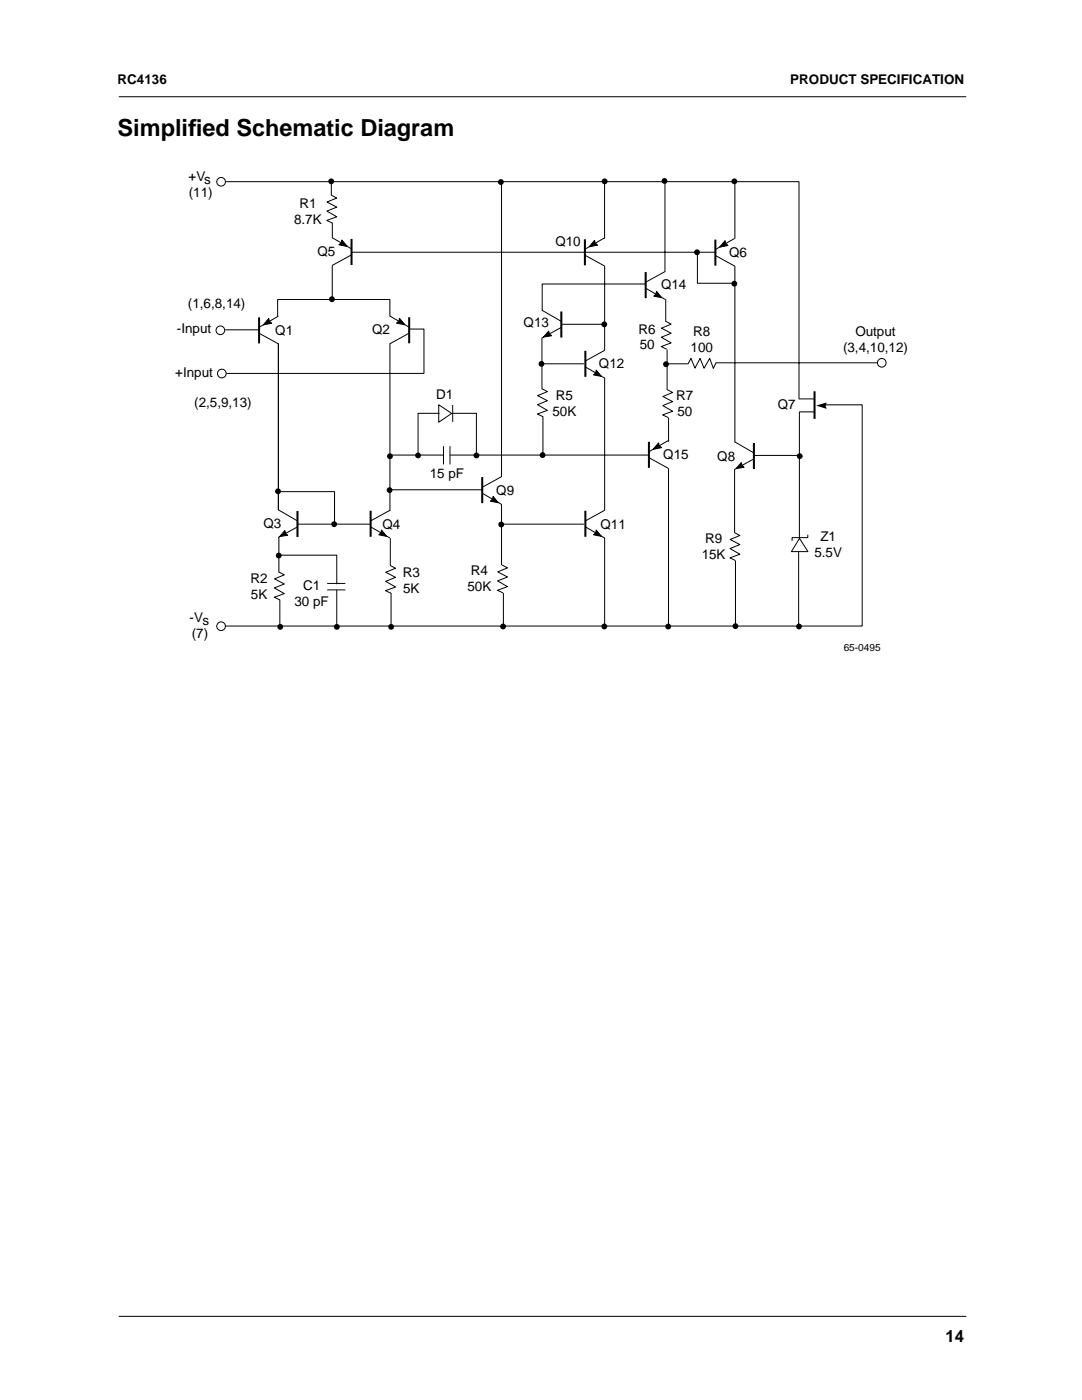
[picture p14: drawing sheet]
<svg xmlns="http://www.w3.org/2000/svg" width="216mm" height="279mm" viewBox="0 0 216 279" stroke-linecap="round" stroke-linejoin="round" font-family="sans-serif">
<defs><g id="words">
<g font-size="4.7">
<text x="23.5" y="27.2">Simplif</text>
<text x="37.5" y="27.2">ied Schematic Diagram</text>
</g>
<text font-size="3.4" x="188.6" y="267.9">14</text>
<g font-size="2.7">
<text x="23.5" y="16.8">RC4136</text>
<text x="157.7" y="16.8">PRODUCT SPECIFICATION</text>
<text x="37.6" y="36.1">+Vs</text>
<text x="37.7" y="39.3">(11)</text>
<text x="59.7" y="41.5">R1</text>
<text x="58.7" y="44.7">8.7K</text>
<text x="63.3" y="51.1">Q5</text>
<text x="110.8" y="49">Q10</text>
<text x="145.5" y="51.2">Q6</text>
<text x="131.9" y="57.7">Q14</text>
<text x="37.5" y="61.4">(1,6,8,14)</text>
<text x="104.5" y="65.2">Q13</text>
<text x="35.3" y="66.5">-Input</text>
<text x="54.9" y="66.9">Q1</text>
<text x="74.3" y="66.7">Q2</text>
<text x="127.4" y="66.6">R6</text>
<text x="127.6" y="69.7">50</text>
<text x="137.8" y="70.3">100</text>
<text x="138.3" y="67.1">R8</text>
<text x="168.2" y="70.3">(3,4,10,12)</text>
<text x="170.7" y="67.1">Output</text>
<text x="35" y="75.3">+Input</text>
<text x="119.5" y="73.5">Q12</text>
<text x="38.8" y="81.3">(2,5,9,13)</text>
<text x="87" y="79.7">D1</text>
<text x="110.2" y="83">50K</text>
<text x="110.9" y="79.8">R5</text>
<text x="134.9" y="79.8">R7</text>
<text x="135.2" y="83">50</text>
<text x="155.2" y="81.6">Q7</text>
<text x="85.7" y="95.3">15 pF</text>
<text x="132.3" y="91.6">Q15</text>
<text x="143.1" y="91.9">Q8</text>
<text x="99" y="98.7">Q9</text>
<text x="52.6" y="105.3">Q3</text>
<text x="76.3" y="105.5">Q4</text>
<text x="119.8" y="105.5">Q11</text>
<text x="163.7" y="108">Z1</text>
<text x="140" y="111.6">15K</text>
<text x="140.7" y="108.4">R9</text>
<text x="162.5" y="111.2">5.5V</text>
<text x="50" y="116.4">R2</text>
<text x="50.1" y="119.6">5K</text>
<text x="60.5" y="117.7">C1</text>
<text x="80.4" y="115.1">R3</text>
<text x="80.5" y="118.3">5K</text>
<text x="93.3" y="118">50K</text>
<text x="93.9" y="114.8">R4</text>
<text x="37.8" y="124.1">-Vs</text>
<text x="58.8" y="120.9">30 pF</text>
<text x="38.3" y="127.3">(7)</text>
</g>
<text font-size="2" x="168.4" y="130">65-0495</text>
</g></defs>
<path d="M23.8 19.3h168.9M23.8 262.7h168.9" fill="none" stroke="#000" stroke-width=".2"/>
<path d="M34.8 33.3h146.5v97.2h-146.5z" fill="#fff"/>
<g fill="none" stroke="#000" stroke-width=".2">
<path d="M45.2 36.3h114.2v43.3h3.2M66.1 36.2v2.7l1.1 .6-2 .8 2 1-2 .8 2 1.2-2 .7 1.1 .5v2.9l3.8 2.3M100.1 36.2v58.9l-3.9 2.1M120.6 36v11.6M132.7 36.2v18l-3.8 2.1M146.6 36v11.6M70.1 50.9l-3.8 2.1v6.6M70.2 50.3h72.6M116.7 50.9l3.9 2.1M120.6 47.5l-3.9 2.2M120.7 53.1v16.8l-3.9 2.1M128.8 56.7h-20.6v5.3"/>
<path d="M128.9 57.5l3.8 2.2M132.8 59.7v4.4l1.1 .6-1.9 .8 1.9 1-1.9 .8 1.9 1.1-2 .8 1.1 .5M139.2 50.3v6.2h7M142.8 51l3.8 2.1v35.1M146.6 47.6l-3.8 2.2M45 65.8h6.7M51.7 66.5l3.8 2.1v33.1l3.8 2.2M55.4 63.1v-3.3h22.4v3.3l3.8 2.2M55.5 63.1l-3.8 2.2M81.6 66.5l-3.8 2.1v33.3M81.6 65.7h3v8.8h-39.4M108.2 61.9l3.8 2.2"/>
<path d="M108.2 72.6h8.2M112 65.3l-3.9 2.1v10.2l1.1 .6-1.9 .8 1.9 1-1.9 .8 1.9 1.1-2 .7 1.1 .6v7.5M112.1 64.7h8.6M116.8 73.2l3.9 2.3v26.3l-3.9 2.1M133.1 69.8v8M133.1 77.8l1.1 .5-1.9 .8 1.9 1-2 .8 2 1.2-2 .7 1.1 .5M175 72.4h-32.1l-.6 1.1-.7-2-1.1 2-.8-2-1 2-.8-2-.6 1.1h-4M55.7 98.1h11.1v6.8M77.7 97.7h18.5M78 90.8h10.4M87.5 80.8l2.6 1.7-2.6 1.8zM87.6 82.5h-4.2v8.3"/>
<path d="M88.5 89.1v3.6M89.8 89.1v3.6M89.8 90.8h39.6M90.3 80.8v3.4M90.4 82.5h4.7v8.7M96.2 98.4l3.9 2.3v12M129.5 91.4l3.8 2.1M133.3 87.9l-3.8 2.2M133.4 93.5v31.6M133.4 83.4v4.7M146.6 88.2l3.8 2.2M150.4 90.9h8.8"/>
<path d="M150.4 91.6l-3.8 2.1v12.6l1 .6-1.9 .8 1.9 1-1.9 .8 1.9 1.1-2 .7 1.2 .6M159.5 82.2h3.1M159.5 82.3v25.1M164.2 80.8h7.8v44.1h-127.1M55.6 107.2v7l1.1 .5-1.9 .8 1.9 1-1.9 .8 1.9 1.2-2 .7 1.1 .5v5M55.7 110.8h11.5v5.7M59.3 105.2l-3.8 2.1M59.4 104.6h14.4M65.3 117.7h3.6M65.3 116.4h3.6M67.2 117.8v6.9M74 105.2l3.8 2.2"/>
<path d="M77.8 101.8l-3.8 2.1M77.8 112.8l1.1 .6-1.9 .8 1.9 1-1.9 .8 1.9 1.1-2 .8 1.1 .5v6.4M77.9 107.4v5.4M99.8 104.6h16.6M100.2 112.8l1.1 .5-2 .8 2 1-2 .8 2 1.2-2 .7 1.1 .5M100.4 118.4v6.8M116.8 105.2l3.9 2.2v17.6M146.8 112v13M159.4 110.2v14.5M159.5 107.5l1.7 2.6h-3.3zM161.2 106.7v.6h-3.2v.7"/>
<circle cx="44.1" cy="36.3" r=".86"/>
<circle cx="44" cy="65.9" r=".86"/>
<circle cx="44.3" cy="74.5" r=".86"/>
<circle cx="175.9" cy="72.4" r=".86"/>
<circle cx="44.1" cy="125" r=".86"/>
</g>
<g fill="none" stroke="#000" stroke-width=".4">
<path d="M70.1 47.7v5.2M116.7 47.8v5.2M128.8 54.3v5.2M142.7 47.8v5.2M51.7 63.3v5.2M81.6 63.3v5.2M112 62.2v5.2M116.8 70v5.2M162.5 78.1v5.5M96.2 95.2v5.2M129.5 88.2v5.2M150.4 88.4v5.2"/>
<path d="M59.4 102v5.2M74 101.9v5.2M116.8 101.9v5.2"/>
</g>
<g fill="#000" stroke="#000" stroke-width=".2">
<path d="M68.2 47.9l1.1 1.3-1.7-.3 .5-.5zM118.6 48l.1 .5 .5 .4-1.6 .4zM131 58.1l1 1.3-1.5-.3 .4-.4zM144.7 48l.1 .6 .5 .4-1.7 .3zM53.6 63.5l.1 .6 .5 .4-1.7 .3zM79.7 63.5l1.1 1.3-1.7-.3 .5-.4zM109.5 66.1l.2 .6 .3 .3-1.6 .3zM119 73.9l1 1.2-1.6-.3 .5-.4zM131.4 88.4l.1 .5 .5 .4-1.7 .4zM147.9 92.3l.2 .6 .4 .4-1.6 .2zM56.8 105.9l.2 .6 .4 .3-1.6 .3zM76.1 105.8l1.1 1.2-1.6-.3 .4-.4z"/>
<path d="M98.4 99.1l1 1.2-1.5-.3 .4-.4zM119 105.8l1 1.2-1.6-.3 .5-.4z"/>
</g>
<g fill="#000">
<path d="M162.8 80.9l2.2-.6-.3 .7 .3 .6z"/>
<circle cx="66.1" cy="36.2" r=".58"/>
<circle cx="99.9" cy="36.3" r=".58"/>
<circle cx="120.7" cy="36.2" r=".58"/>
<circle cx="132.6" cy="36.1" r=".58"/>
<circle cx="146.5" cy="36.2" r=".58"/>
<circle cx="66.2" cy="59.7" r=".58"/>
<circle cx="139.1" cy="50.3" r=".58"/>
<circle cx="146.5" cy="56.6" r=".58"/>
<circle cx="108" cy="72.6" r=".58"/>
<circle cx="120.6" cy="64.7" r=".58"/>
<circle cx="132.9" cy="72.7" r=".58"/>
<circle cx="55.5" cy="98.1" r=".58"/>
<circle cx="77.7" cy="97.8" r=".58"/>
<circle cx="77.8" cy="91" r=".58"/>
<circle cx="83.4" cy="90.9" r=".58"/>
<circle cx="95.1" cy="90.9" r=".58"/>
<circle cx="108.3" cy="90.8" r=".58"/>
<circle cx="159.6" cy="91" r=".58"/>
<circle cx="55.6" cy="110.9" r=".58"/>
<circle cx="66.7" cy="104.6" r=".58"/>
<circle cx="100" cy="104.7" r=".58"/>
<circle cx="55.9" cy="125.1" r=".58"/>
<circle cx="67.2" cy="125.1" r=".58"/>
<circle cx="78" cy="125.1" r=".58"/>
<circle cx="100.4" cy="125" r=".58"/>
<circle cx="120.6" cy="125" r=".58"/>
<circle cx="133.3" cy="125" r=".58"/>
<circle cx="146.8" cy="125" r=".58"/>
<circle cx="159.4" cy="125" r=".58"/>
</g>
<use href="#words"/>
</svg>
